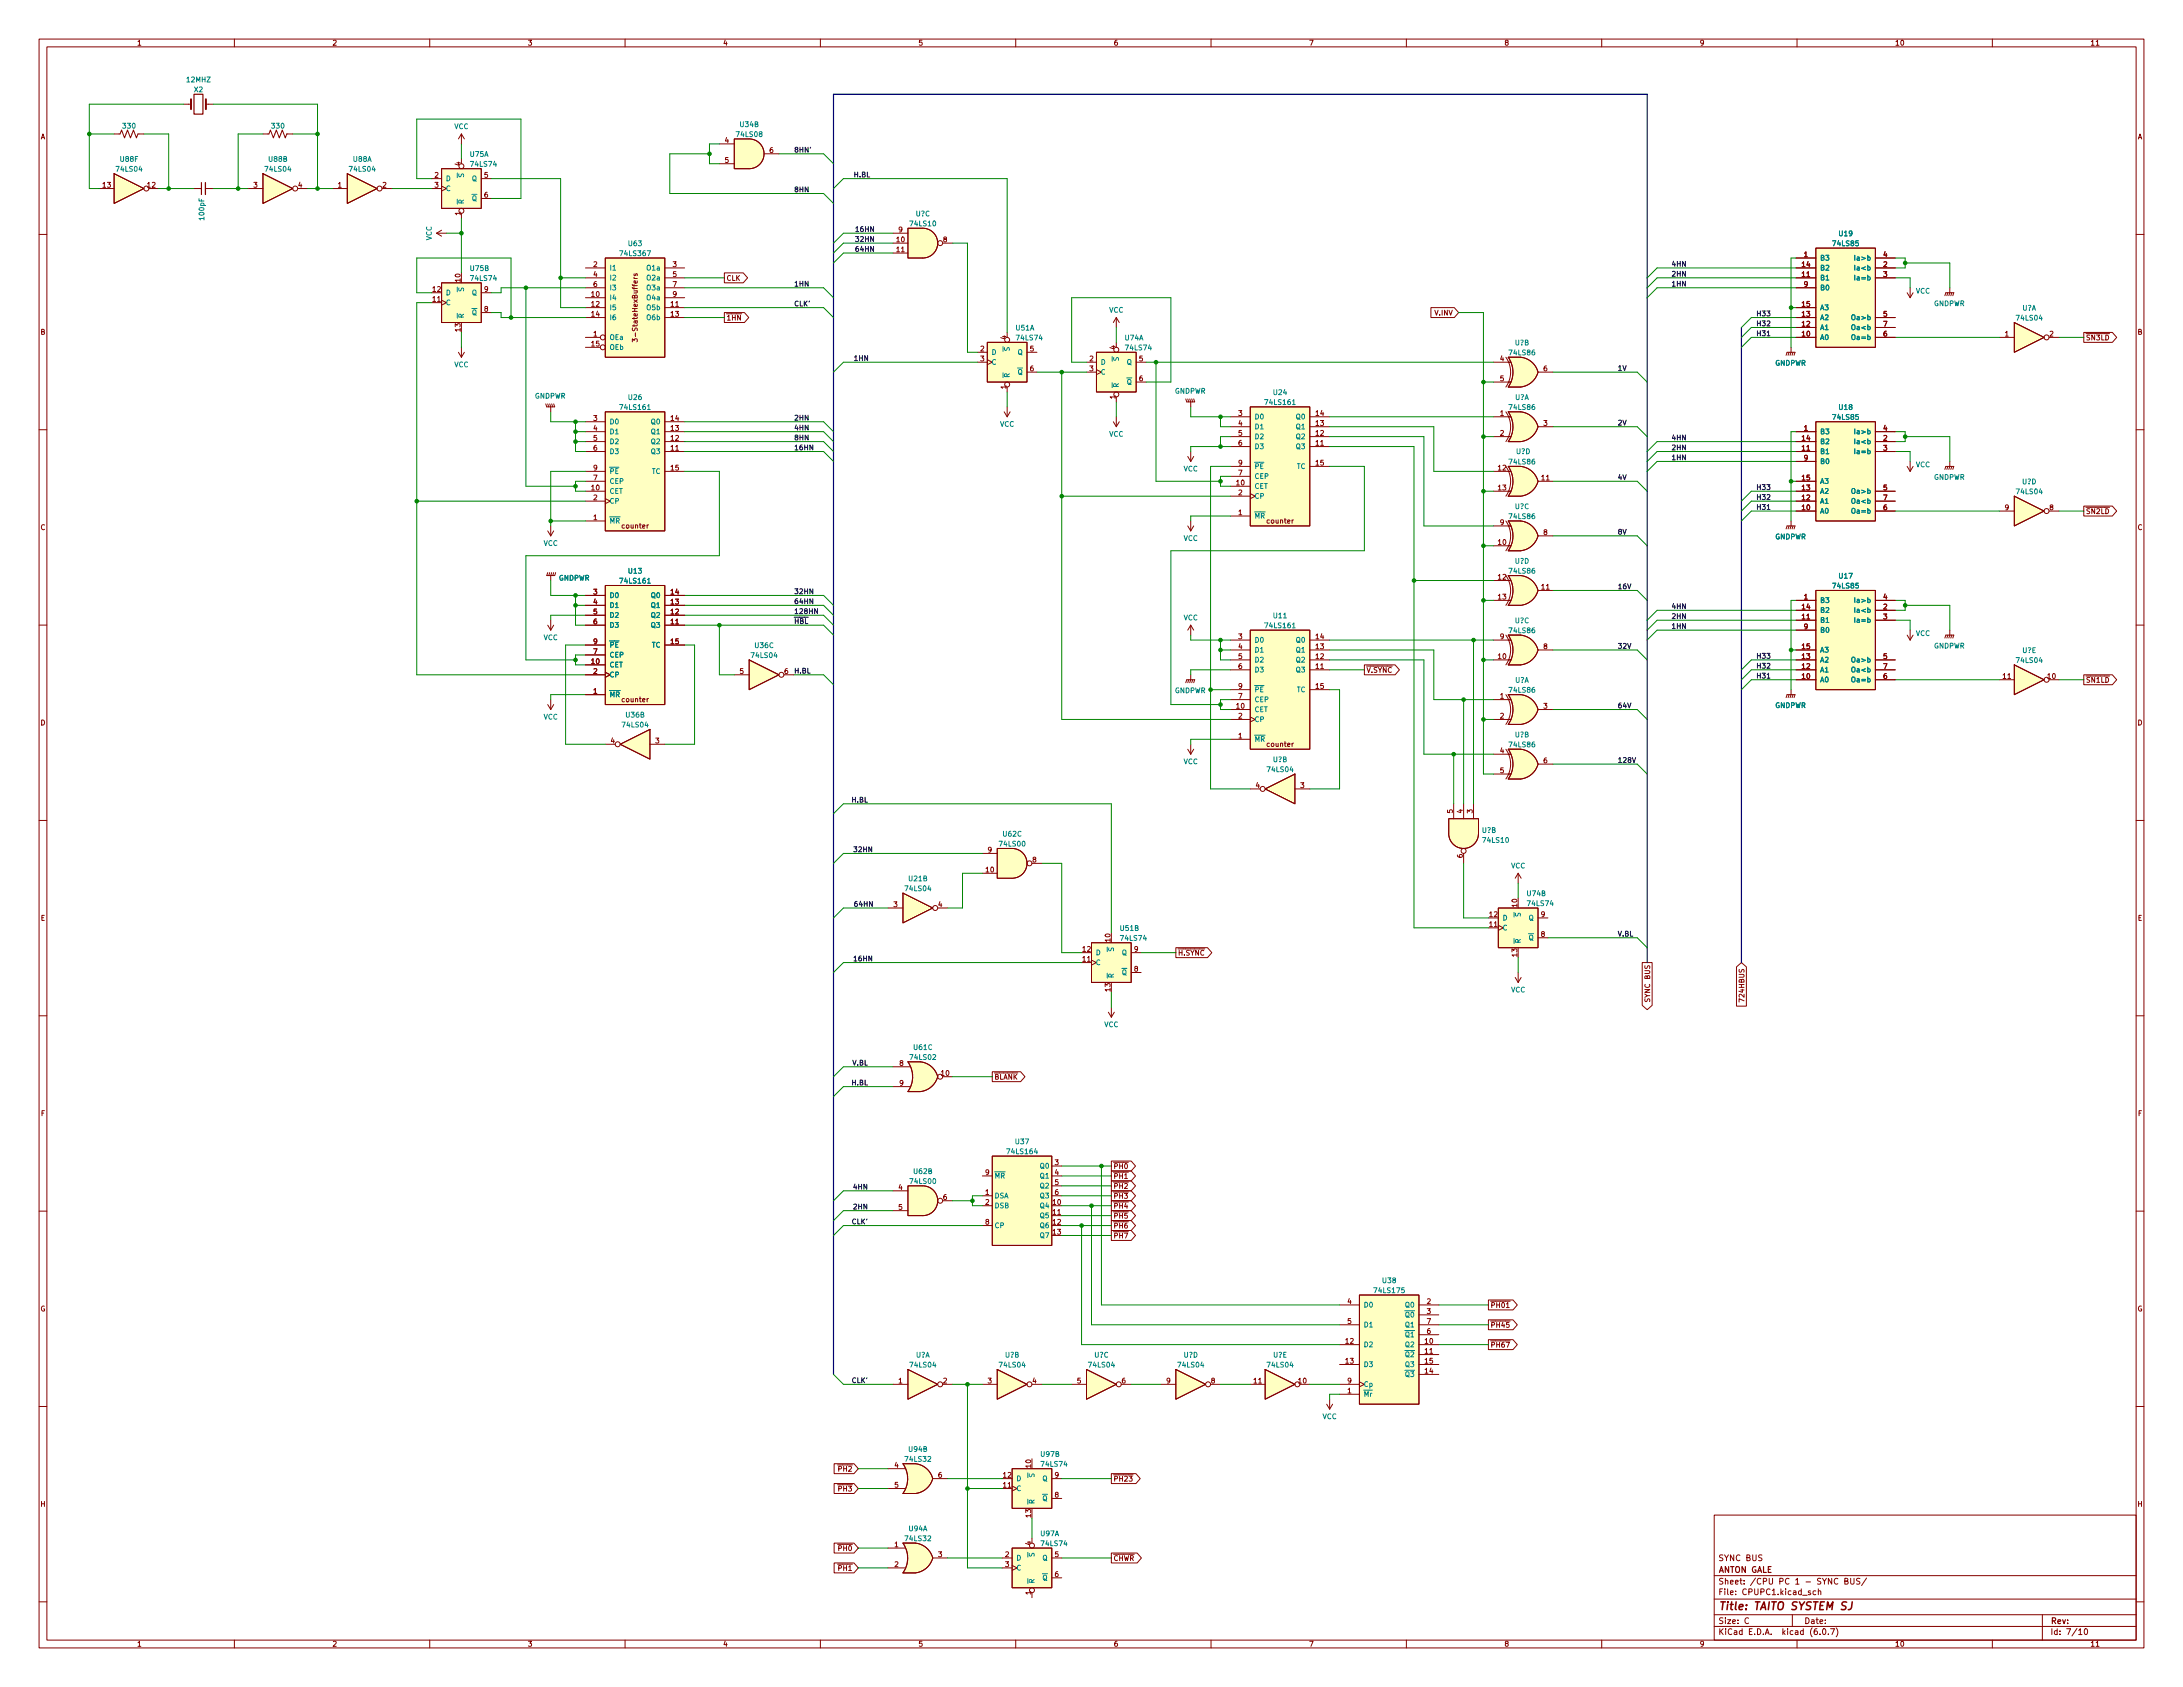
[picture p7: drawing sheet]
<svg xmlns="http://www.w3.org/2000/svg" width="559mm" height="432mm" viewBox="0 0 559 432" stroke-linecap="round" stroke-linejoin="round" font-family="sans-serif">
<defs><g id="words">
<text font-size="2.8" fill="#840000" x="439.8" y="412.1">Title: TAITO SYSTEM SJ</text>
<g font-size="2.1" fill="#840000">
<text x="439.8" y="399.5">SYNC BUS</text>
<text x="439.8" y="405.6">Sheet: /CPU PC 1 - SYNC BUS/</text>
<text x="439.8" y="402.6">ANTON GALE</text>
<text x="439.8" y="408.3">File: CPUPC1.kicad_sch</text>
<text x="439.8" y="418.4">KiCad E.D.A. kicad (6.0.7)</text>
<text x="439.8" y="415.6">Size: C</text>
<text x="461.8" y="415.6">Date:</text>
<text x="524.8" y="415.6">Rev:</text>
<text x="524.8" y="418.4">Id: 7/10</text>
</g>
<g font-size="1.8" fill="#840000">
<text x="35" y="11.7">1</text>
<text x="85" y="11.7">2</text>
<text x="135" y="11.7">3</text>
<text x="185" y="11.7">4</text>
<text x="235" y="11.7">5</text>
<text x="285" y="11.7">6</text>
<text x="335" y="11.7">7</text>
<text x="385" y="11.7">8</text>
<text x="435" y="11.7">9</text>
<text x="485" y="11.7">10</text>
<text x="535" y="11.7">11</text>
<text x="10.3" y="35.6">A</text>
<text x="547.1" y="35.6">A</text>
<text x="185.6" y="36.6">4</text>
<text x="185.6" y="41.7">5</text>
<text x="197" y="39.1">6</text>
<text x="111.3" y="45.5">2</text>
<text x="117.9" y="42.4" transform="rotate(-90 117.9 42.4)">4</text>
<text x="124" y="45.5">5</text>
<text x="26.3" y="48">13</text>
<text x="37.8" y="48">12</text>
<text x="64.9" y="48">3</text>
<text x="76.3" y="48">4</text>
<text x="86.5" y="48">1</text>
<text x="97.9" y="48">2</text>
<text x="111.3" y="48">3</text>
<text x="124" y="50.5">6</text>
<text x="117.9" y="55.1" transform="rotate(-90 117.9 55.1)">1</text>
<text x="230" y="59.4">9</text>
<text x="229.5" y="62">10</text>
<text x="229.5" y="64.5">11</text>
<text x="241.4" y="62">8</text>
<text x="461.8" y="65.8">1</text>
<text x="482.1" y="65.8">4</text>
<text x="151.9" y="68.3">2</text>
<text x="151.9" y="70.9">4</text>
<text x="172.2" y="68.3">3</text>
<text x="172.2" y="70.9">5</text>
<text x="185.9" y="71.8">CLK</text>
<text x="461.3" y="70.9">11</text>
<text x="461.3" y="68.3">14</text>
<text x="482.1" y="68.3">2</text>
<text x="482.1" y="70.9">3</text>
<text x="110.8" y="77.2">11</text>
<text x="110.8" y="74.7">12</text>
<text x="117.9" y="72.1" transform="rotate(-90 117.9 72.1)">10</text>
<text x="124" y="74.7">9</text>
<text x="151.4" y="75.9">10</text>
<text x="151.9" y="73.4">6</text>
<text x="172.2" y="73.4">7</text>
<text x="172.2" y="75.9">9</text>
<text x="461.8" y="73.4">9</text>
<text x="124" y="79.8">8</text>
<text x="151.4" y="78.5">12</text>
<text x="151.4" y="81">14</text>
<text x="171.7" y="78.5">11</text>
<text x="171.7" y="81">13</text>
<text x="185.9" y="82">~{1HN}</text>
<text x="367.3" y="80.7">V.INV</text>
<text x="461.3" y="83.6">12</text>
<text x="461.3" y="81">13</text>
<text x="461.3" y="78.5">15</text>
<text x="482.1" y="81">5</text>
<text x="482.1" y="83.6">7</text>
<text x="10.3" y="85.6">B</text>
<text x="117.9" y="84.8" transform="rotate(-90 117.9 84.8)">13</text>
<text x="151.4" y="88.6">15</text>
<text x="151.9" y="86.1">1</text>
<text x="163.2" y="86.4" transform="rotate(-90 163.2 86.4)">3-StateHexBuffers</text>
<text x="251" y="89.9">2</text>
<text x="257.6" y="86.9" transform="rotate(-90 257.6 86.9)">4</text>
<text x="263.7" y="89.9">5</text>
<text x="285.5" y="89.4" transform="rotate(-90 285.5 89.4)">4</text>
<text x="461.3" y="86.1">10</text>
<text x="482.1" y="86.1">6</text>
<text x="513.2" y="86.1">1</text>
<text x="524.7" y="86.1">2</text>
<text x="533.9" y="87.1">~{SN3LD}</text>
<text x="547.1" y="85.6">B</text>
<text x="251" y="92.5">3</text>
<text x="263.7" y="95">6</text>
<text x="278.9" y="92.5">2</text>
<text x="278.9" y="95">3</text>
<text x="291.6" y="92.5">5</text>
<text x="384" y="92.5">4</text>
<text x="395.1" y="95">6</text>
<text x="257.6" y="99.6" transform="rotate(-90 257.6 99.6)">1</text>
<text x="291.6" y="97.5">6</text>
<text x="384" y="97.5">5</text>
<text x="151.9" y="107.7">3</text>
<text x="171.7" y="107.7">14</text>
<text x="285.5" y="102.1" transform="rotate(-90 285.5 102.1)">1</text>
<text x="317" y="106.4">3</text>
<text x="336.8" y="106.4">14</text>
<text x="384" y="106.4">1</text>
<text x="151.9" y="110.2">4</text>
<text x="151.9" y="112.8">5</text>
<text x="171.7" y="112.8">12</text>
<text x="171.7" y="110.2">13</text>
<text x="317" y="109">4</text>
<text x="317" y="111.5">5</text>
<text x="336.8" y="111.5">12</text>
<text x="336.8" y="109">13</text>
<text x="384" y="111.5">2</text>
<text x="395.1" y="109">3</text>
<text x="461.3" y="112.8">14</text>
<text x="461.8" y="110.2">1</text>
<text x="482.1" y="112.8">2</text>
<text x="482.1" y="110.2">4</text>
<text x="151.9" y="115.3">6</text>
<text x="171.7" y="115.3">11</text>
<text x="317" y="114">6</text>
<text x="317" y="119.1">9</text>
<text x="336.8" y="114">11</text>
<text x="336.8" y="119.1">15</text>
<text x="461.3" y="115.3">11</text>
<text x="461.8" y="117.9">9</text>
<text x="482.1" y="115.3">3</text>
<text x="151.4" y="125.5">10</text>
<text x="151.9" y="122.9">7</text>
<text x="151.9" y="120.4">9</text>
<text x="171.7" y="120.4">15</text>
<text x="316.5" y="124.2">10</text>
<text x="317" y="121.7">7</text>
<text x="383.5" y="120.4">12</text>
<text x="383.5" y="125.5">13</text>
<text x="394.6" y="122.9">11</text>
<text x="461.3" y="125.5">13</text>
<text x="461.3" y="122.9">15</text>
<text x="482.1" y="125.5">5</text>
<text x="151.9" y="128">2</text>
<text x="317" y="131.8">1</text>
<text x="317" y="126.7">2</text>
<text x="461.3" y="130.6">10</text>
<text x="461.3" y="128">12</text>
<text x="482.1" y="130.6">6</text>
<text x="482.1" y="128">7</text>
<text x="513.2" y="130.6">9</text>
<text x="524.7" y="130.6">8</text>
<text x="533.9" y="131.5">~{SN2LD}</text>
<text x="10.3" y="135.7">C</text>
<text x="151.9" y="133.1">1</text>
<text x="159.3" y="135.3">counter</text>
<text x="324.4" y="134">counter</text>
<text x="384" y="134.4">9</text>
<text x="395.1" y="136.9">8</text>
<text x="547.1" y="135.7">C</text>
<text x="383.5" y="139.4">10</text>
<text x="383.5" y="148.3">12</text>
<text x="151.9" y="152.1">3</text>
<text x="151.9" y="154.7">4</text>
<text x="171.7" y="154.7">13</text>
<text x="171.7" y="152.1">14</text>
<text x="383.5" y="153.4">13</text>
<text x="394.6" y="150.9">11</text>
<text x="461.3" y="156">14</text>
<text x="461.8" y="153.4">1</text>
<text x="482.1" y="156">2</text>
<text x="482.1" y="153.4">4</text>
<text x="151.9" y="157.2">5</text>
<text x="151.9" y="159.8">6</text>
<text x="171.7" y="159.8">11</text>
<text x="171.7" y="157.2">12</text>
<text x="461.3" y="158.5">11</text>
<text x="461.8" y="161">9</text>
<text x="482.1" y="158.5">3</text>
<text x="151.9" y="167.4">7</text>
<text x="151.9" y="164.8">9</text>
<text x="171.7" y="164.8">15</text>
<text x="317" y="163.6">3</text>
<text x="317" y="166.1">4</text>
<text x="336.8" y="166.1">13</text>
<text x="336.8" y="163.6">14</text>
<text x="384" y="163.6">9</text>
<text x="395.1" y="166.1">8</text>
<text x="461.3" y="166.1">15</text>
<text x="151.4" y="169.9">10</text>
<text x="151.9" y="172.5">2</text>
<text x="189.4" y="172.5">5</text>
<text x="200.8" y="172.5">6</text>
<text x="317" y="168.7">5</text>
<text x="317" y="171.2">6</text>
<text x="336.8" y="171.2">11</text>
<text x="336.8" y="168.7">12</text>
<text x="349.7" y="172.2">~{V.SYNC}</text>
<text x="383.5" y="168.7">10</text>
<text x="461.3" y="173.7">10</text>
<text x="461.3" y="171.2">12</text>
<text x="461.3" y="168.7">13</text>
<text x="482.1" y="168.7">5</text>
<text x="482.1" y="173.7">6</text>
<text x="482.1" y="171.2">7</text>
<text x="512.7" y="173.7">11</text>
<text x="524.2" y="173.7">10</text>
<text x="151.9" y="177.5">1</text>
<text x="159.3" y="179.7">counter</text>
<text x="317" y="178.8">7</text>
<text x="317" y="176.3">9</text>
<text x="336.8" y="176.3">15</text>
<text x="384" y="178.8">1</text>
<text x="533.9" y="174.7">~{SN1LD}</text>
<text x="10.3" y="185.7">D</text>
<text x="316.5" y="181.4">10</text>
<text x="317" y="183.9">2</text>
<text x="384" y="183.9">2</text>
<text x="395.1" y="181.4">3</text>
<text x="547.1" y="185.7">D</text>
<text x="156.4" y="190.2">4</text>
<text x="167.8" y="190.2">3</text>
<text x="317" y="189">1</text>
<text x="324.4" y="191.1">counter</text>
<text x="384" y="192.8">4</text>
<text x="384" y="197.9">5</text>
<text x="395.1" y="195.3">6</text>
<text x="321.5" y="201.7">4</text>
<text x="332.9" y="201.7">3</text>
<text x="371.9" y="208.1" transform="rotate(-90 371.9 208.1)">5</text>
<text x="374.4" y="208.1" transform="rotate(-90 374.4 208.1)">4</text>
<text x="376.9" y="208.1" transform="rotate(-90 376.9 208.1)">3</text>
<text x="252.9" y="218.2">9</text>
<text x="264.3" y="220.7">8</text>
<text x="374.4" y="219.6" transform="rotate(-90 374.4 219.6)">6</text>
<text x="252.4" y="223.3">10</text>
<text x="228.7" y="232.2">3</text>
<text x="240.2" y="232.2">4</text>
<text x="388.4" y="232.1" transform="rotate(-90 388.4 232.1)">10</text>
<text x="10.4" y="235.7">E</text>
<text x="381.3" y="237.2">11</text>
<text x="381.3" y="234.7">12</text>
<text x="394.5" y="239.8">8</text>
<text x="394.5" y="234.7">9</text>
<text x="547.2" y="235.7">E</text>
<text x="277.1" y="243.6">12</text>
<text x="284.2" y="241" transform="rotate(-90 284.2 241)">10</text>
<text x="290.3" y="243.6">9</text>
<text x="301.5" y="244.6">~{H.SYNC}</text>
<text x="388.4" y="244.8" transform="rotate(-90 388.4 244.8)">13</text>
<text x="277.1" y="246.1">11</text>
<text x="290.3" y="248.7">8</text>
<text x="284.2" y="253.7" transform="rotate(-90 284.2 253.7)">13</text>
<text x="422.4" y="256" transform="rotate(-90 422.4 256)">SYNC BUS</text>
<text x="446.5" y="255.8" transform="rotate(-90 446.5 255.8)">724HBUS</text>
<text x="230.3" y="272.8">8</text>
<text x="241" y="275.3">10</text>
<text x="230.3" y="277.9">9</text>
<text x="254.5" y="276.3">~{BLANK}</text>
<text x="10.4" y="285.6">F</text>
<text x="547.2" y="285.6">F</text>
<text x="270" y="298.2">3</text>
<text x="285" y="299.2">~{PH0}</text>
<text x="230" y="304.5">4</text>
<text x="252.2" y="305.8">1</text>
<text x="252.2" y="300.7">9</text>
<text x="270" y="300.7">4</text>
<text x="270" y="303.3">5</text>
<text x="270" y="305.8">6</text>
<text x="285" y="301.7">~{PH1}</text>
<text x="285" y="304.3">~{PH2}</text>
<text x="230" y="309.6">5</text>
<text x="241.4" y="307.1">6</text>
<text x="252.2" y="308.4">2</text>
<text x="269.5" y="308.4">10</text>
<text x="269.5" y="310.9">11</text>
<text x="285" y="309.3">~{PH4}</text>
<text x="285" y="306.8">~{PH3}</text>
<text x="285" y="311.9">~{PH5}</text>
<text x="252.2" y="313.4">8</text>
<text x="269.5" y="313.4">12</text>
<text x="269.5" y="316">13</text>
<text x="285" y="314.4">~{PH6}</text>
<text x="285" y="317">~{PH7}</text>
<text x="10.3" y="335.7">G</text>
<text x="344.9" y="333.8">4</text>
<text x="365.3" y="333.8">2</text>
<text x="381.5" y="334.7">~{PH01}</text>
<text x="547.1" y="335.7">G</text>
<text x="344.9" y="338.8">5</text>
<text x="365.3" y="336.3">3</text>
<text x="365.3" y="341.4">6</text>
<text x="365.3" y="338.8">7</text>
<text x="381.5" y="339.8">~{PH45}</text>
<text x="344.5" y="343.9">12</text>
<text x="364.8" y="343.9">10</text>
<text x="364.8" y="346.5">11</text>
<text x="381.5" y="344.9">~{PH67}</text>
<text x="344.5" y="349">13</text>
<text x="364.8" y="351.5">14</text>
<text x="364.8" y="349">15</text>
<text x="230" y="354.1">1</text>
<text x="241.4" y="354.1">2</text>
<text x="252.9" y="354.1">3</text>
<text x="264.3" y="354.1">4</text>
<text x="275.7" y="354.1">5</text>
<text x="287.2" y="354.1">6</text>
<text x="298.6" y="354.1">9</text>
<text x="310" y="354.1">8</text>
<text x="321" y="354.1">11</text>
<text x="332.4" y="354.1">10</text>
<text x="344.9" y="356.6">1</text>
<text x="344.9" y="354.1">9</text>
<text x="213.5" y="376.6">~{PH2}</text>
<text x="229" y="375.7">4</text>
<text x="263.9" y="375.6" transform="rotate(-90 263.9 375.6)">10</text>
<text x="213.5" y="381.7">~{PH3}</text>
<text x="229" y="380.7">5</text>
<text x="240.2" y="378.2">6</text>
<text x="256.8" y="380.7">11</text>
<text x="256.8" y="378.2">12</text>
<text x="270" y="383.3">8</text>
<text x="270" y="378.2">9</text>
<text x="285" y="379.2">~{PH23}</text>
<text x="10.3" y="385.6">H</text>
<text x="263.9" y="388.3" transform="rotate(-90 263.9 388.3)">13</text>
<text x="547.1" y="385.6">H</text>
<text x="229" y="396">1</text>
<text x="263.9" y="395.5" transform="rotate(-90 263.9 395.5)">4</text>
<text x="213.5" y="397">~{PH0}</text>
<text x="229" y="401.1">2</text>
<text x="240.2" y="398.5">3</text>
<text x="257.3" y="398.5">2</text>
<text x="257.3" y="401.1">3</text>
<text x="270" y="398.5">5</text>
<text x="285" y="399.5">~{CHWR}</text>
<text x="213.5" y="402">~{PH1}</text>
<text x="270" y="403.6">6</text>
<text x="263.9" y="408.2" transform="rotate(-90 263.9 408.2)">1</text>
<text x="35" y="421.5">1</text>
<text x="85" y="421.5">2</text>
<text x="135" y="421.5">3</text>
<text x="185" y="421.5">4</text>
<text x="235" y="421.5">5</text>
<text x="285" y="421.5">6</text>
<text x="335" y="421.5">7</text>
<text x="385" y="421.5">8</text>
<text x="435" y="421.5">9</text>
<text x="485" y="421.5">10</text>
<text x="535" y="421.5">11</text>
</g>
<g font-size="1.8" fill="#008484">
<text x="47.9" y="21">12MHZ</text>
<text x="49.7" y="23.6">X2</text>
<text x="31.5" y="32.9">330</text>
<text x="69.6" y="32.9">330</text>
<text x="116.2" y="33">VCC</text>
<text x="188.7" y="35">74LS08</text>
<text x="189.5" y="32.5">U34B</text>
<text x="30.9" y="41.4">U88F</text>
<text x="68.9" y="41.4">U88B</text>
<text x="90.4" y="41.4">U88A</text>
<text x="120.4" y="40.1">U75A</text>
<text x="29.9" y="43.9">74LS04</text>
<text x="68" y="43.9">74LS04</text>
<text x="89.6" y="43.9">74LS04</text>
<text x="114" y="46.4">D</text>
<text x="120.6" y="42.7">74LS74</text>
<text x="120.8" y="46.4">Q</text>
<text x="114" y="48.9">C</text>
<text x="118.7" y="52.3" transform="rotate(-90 118.7 52.3)">~{R}</text>
<text x="119.4" y="51.4">~{Q}</text>
<text x="52.3" y="56.2" transform="rotate(-90 52.3 56.2)">100pF</text>
<text x="233.1" y="57.9">74LS10</text>
<text x="234.4" y="55.4">U?C</text>
<text x="110.5" y="61.6" transform="rotate(-90 110.5 61.6)">VCC</text>
<text x="159" y="65.5">74LS367</text>
<text x="160.9" y="63">U63</text>
<text x="469.3" y="63">74LS85</text>
<text x="470.8" y="60.4">U19</text>
<text x="120.5" y="69.3">U75B</text>
<text x="120.6" y="71.9">74LS74</text>
<text x="156" y="69.2">I1</text>
<text x="156" y="71.8">I2</text>
<text x="165.8" y="69.2">O1a</text>
<text x="165.8" y="71.8">O2a</text>
<text x="465.8" y="66.7">B3</text>
<text x="465.8" y="71.8">B1</text>
<text x="465.8" y="69.2">B2</text>
<text x="475.5" y="69.2">Ia&lt;b</text>
<text x="475.5" y="71.8">Ia=b</text>
<text x="475.5" y="66.7">Ia&gt;b</text>
<text x="114" y="75.6">D</text>
<text x="120.8" y="75.6">Q</text>
<text x="156" y="76.8">I4</text>
<text x="156" y="74.3">I3</text>
<text x="165.8" y="74.3">O3a</text>
<text x="165.8" y="76.8">O4a</text>
<text x="465.8" y="74.3">B0</text>
<text x="490.4" y="75.1">VCC</text>
<text x="114" y="78.1">C</text>
<text x="118.7" y="81.5" transform="rotate(-90 118.7 81.5)">~{R}</text>
<text x="119.4" y="80.6">~{Q}</text>
<text x="156" y="79.4">I5</text>
<text x="156" y="81.9">I6</text>
<text x="165.7" y="79.4">O5b</text>
<text x="165.7" y="81.9">O6b</text>
<text x="283.9" y="80">VCC</text>
<text x="465.8" y="81.9">A2</text>
<text x="465.8" y="79.4">A3</text>
<text x="474.6" y="81.9">Oa&gt;b</text>
<text x="495" y="78.3">GNDPWR</text>
<text x="516.3" y="82">74LS04</text>
<text x="517.6" y="79.5">U?A</text>
<text x="156" y="87">OEa</text>
<text x="156" y="89.5">OEb</text>
<text x="260.1" y="84.6">U51A</text>
<text x="260.3" y="87.1">74LS74</text>
<text x="288" y="87.1">U74A</text>
<text x="288.3" y="89.6">74LS74</text>
<text x="387.8" y="88.4">U?B</text>
<text x="465.8" y="87">A0</text>
<text x="465.8" y="84.5">A1</text>
<text x="474.6" y="87">Oa=b</text>
<text x="474.6" y="84.5">Oa&lt;b</text>
<text x="116.2" y="94">VCC</text>
<text x="253.7" y="90.8">D</text>
<text x="253.7" y="93.3">C</text>
<text x="259.1" y="95.9">~{Q}</text>
<text x="260.5" y="90.8">Q</text>
<text x="281.7" y="93.3">D</text>
<text x="281.7" y="95.9">C</text>
<text x="288.4" y="93.3">Q</text>
<text x="386.5" y="90.9">74LS86</text>
<text x="454.3" y="93.6">GNDPWR</text>
<text x="258.4" y="96.8" transform="rotate(-90 258.4 96.8)">~{R}</text>
<text x="286.4" y="99.3" transform="rotate(-90 286.4 99.3)">~{R}</text>
<text x="287.1" y="98.4">~{Q}</text>
<text x="300.6" y="100.7">GNDPWR</text>
<text x="326" y="101.1">U24</text>
<text x="136.8" y="102">GNDPWR</text>
<text x="159" y="104.9">74LS161</text>
<text x="160.9" y="102.3">U26</text>
<text x="321.1" y="107.3">D0</text>
<text x="324.1" y="103.6">74LS161</text>
<text x="331.9" y="107.3">Q0</text>
<text x="386.5" y="104.9">74LS86</text>
<text x="387.8" y="102.3">U?A</text>
<text x="469.3" y="107.4">74LS85</text>
<text x="470.8" y="104.9">U18</text>
<text x="156" y="108.6">D0</text>
<text x="156" y="111.1">D1</text>
<text x="156" y="113.7">D2</text>
<text x="166.8" y="113.7">Q2</text>
<text x="166.8" y="111.1">Q1</text>
<text x="166.8" y="108.6">Q0</text>
<text x="255.9" y="109.2">VCC</text>
<text x="283.9" y="111.8">VCC</text>
<text x="321.1" y="109.9">D1</text>
<text x="321.1" y="112.4">D2</text>
<text x="331.9" y="112.4">Q2</text>
<text x="331.9" y="109.9">Q1</text>
<text x="465.8" y="111.1">B3</text>
<text x="465.8" y="113.7">B2</text>
<text x="475.5" y="113.7">Ia&lt;b</text>
<text x="475.5" y="111.1">Ia&gt;b</text>
<text x="156" y="116.2">D3</text>
<text x="166.8" y="116.2">Q3</text>
<text x="321.1" y="114.9">D3</text>
<text x="331.9" y="114.9">Q3</text>
<text x="386.5" y="118.9">74LS86</text>
<text x="388.1" y="116.2">U?D</text>
<text x="465.8" y="116.2">B1</text>
<text x="465.8" y="118.7">B0</text>
<text x="475.5" y="116.2">Ia=b</text>
<text x="490.4" y="119.6">VCC</text>
<text x="156" y="123.8">CEP</text>
<text x="156" y="121.3">~{PE}</text>
<text x="166.8" y="121.3">TC</text>
<text x="302.9" y="120.6">VCC</text>
<text x="321.1" y="125.1">CET</text>
<text x="321.1" y="122.6">CEP</text>
<text x="321.1" y="120">~{PE}</text>
<text x="331.9" y="120">TC</text>
<text x="465.8" y="123.8">A3</text>
<text x="495" y="122.8">GNDPWR</text>
<text x="517.6" y="123.9">U?D</text>
<text x="156" y="126.4">CET</text>
<text x="156" y="128.9">CP</text>
<text x="321.1" y="127.6">CP</text>
<text x="387.8" y="130.3">U?C</text>
<text x="465.8" y="131.4">A0</text>
<text x="465.8" y="128.9">A1</text>
<text x="465.8" y="126.4">A2</text>
<text x="474.6" y="126.4">Oa&gt;b</text>
<text x="474.6" y="131.4">Oa=b</text>
<text x="474.6" y="128.9">Oa&lt;b</text>
<text x="516.3" y="126.5">74LS04</text>
<text x="156" y="134">~{MR}</text>
<text x="321.1" y="132.7">~{MR}</text>
<text x="386.5" y="132.8">74LS86</text>
<text x="139.1" y="139.7">VCC</text>
<text x="302.9" y="138.4">VCC</text>
<text x="454.3" y="138">GNDPWR</text>
<text x="143" y="148.6">GNDPWR</text>
<text x="159" y="149.3">74LS161</text>
<text x="160.9" y="146.8">U13</text>
<text x="386.5" y="146.8">74LS86</text>
<text x="387.8" y="144.3">U?D</text>
<text x="470.8" y="148.1">U17</text>
<text x="156" y="153">D0</text>
<text x="156" y="155.6">D1</text>
<text x="166.8" y="155.6">Q1</text>
<text x="166.8" y="153">Q0</text>
<text x="465.8" y="154.3">B3</text>
<text x="469.3" y="150.6">74LS85</text>
<text x="475.5" y="154.3">Ia&gt;b</text>
<text x="156" y="158.1">D2</text>
<text x="156" y="160.7">D3</text>
<text x="166.8" y="160.7">Q3</text>
<text x="166.8" y="158.1">Q2</text>
<text x="302.9" y="158.8">VCC</text>
<text x="324.1" y="160.8">74LS161</text>
<text x="326" y="158.2">U11</text>
<text x="387.8" y="159.5">U?C</text>
<text x="465.8" y="159.4">B1</text>
<text x="465.8" y="156.8">B2</text>
<text x="465.8" y="161.9">B0</text>
<text x="475.5" y="156.8">Ia&lt;b</text>
<text x="475.5" y="159.4">Ia=b</text>
<text x="139.1" y="163.8">VCC</text>
<text x="156" y="165.7">~{PE}</text>
<text x="166.8" y="165.7">TC</text>
<text x="193.3" y="165.8">U36C</text>
<text x="321.1" y="164.5">D0</text>
<text x="321.1" y="167">D1</text>
<text x="331.9" y="167">Q1</text>
<text x="331.9" y="164.5">Q0</text>
<text x="386.5" y="162">74LS86</text>
<text x="465.8" y="167">A3</text>
<text x="490.4" y="162.8">VCC</text>
<text x="495" y="166">GNDPWR</text>
<text x="517.7" y="167.1">U?E</text>
<text x="156" y="170.8">CET</text>
<text x="156" y="173.4">CP</text>
<text x="156" y="168.3">CEP</text>
<text x="192.5" y="168.4">74LS04</text>
<text x="321.1" y="169.5">D2</text>
<text x="321.1" y="172.1">D3</text>
<text x="331.9" y="172.1">Q3</text>
<text x="331.9" y="169.5">Q2</text>
<text x="465.8" y="172.1">A1</text>
<text x="465.8" y="169.5">A2</text>
<text x="474.6" y="169.5">Oa&gt;b</text>
<text x="474.6" y="172.1">Oa&lt;b</text>
<text x="516.3" y="169.7">74LS04</text>
<text x="156" y="178.4">~{MR}</text>
<text x="300.6" y="177.4">GNDPWR</text>
<text x="321.1" y="179.7">CEP</text>
<text x="321.1" y="177.2">~{PE}</text>
<text x="331.9" y="177.2">TC</text>
<text x="386.5" y="177.3">74LS86</text>
<text x="387.8" y="174.7">U?A</text>
<text x="465.8" y="174.6">A0</text>
<text x="474.6" y="174.6">Oa=b</text>
<text x="139.1" y="184.1">VCC</text>
<text x="160.3" y="183.6">U36B</text>
<text x="321.1" y="182.2">CET</text>
<text x="321.1" y="184.8">CP</text>
<text x="454.3" y="181.2">GNDPWR</text>
<text x="159.5" y="186.2">74LS04</text>
<text x="321.1" y="189.9">~{MR}</text>
<text x="386.5" y="191.2">74LS86</text>
<text x="387.8" y="188.7">U?B</text>
<text x="302.9" y="195.6">VCC</text>
<text x="324.6" y="197.6">74LS04</text>
<text x="325.8" y="195.1">U?B</text>
<text x="256.8" y="214.1">U62C</text>
<text x="379.3" y="213.2">U?B</text>
<text x="379.7" y="215.7">74LS10</text>
<text x="256" y="216.6">74LS00</text>
<text x="232.7" y="225.5">U21B</text>
<text x="386.8" y="222.3">VCC</text>
<text x="231.9" y="228.1">74LS04</text>
<text x="391" y="229.3">U74B</text>
<text x="391.2" y="231.9">74LS74</text>
<text x="286.8" y="238.2">U51B</text>
<text x="384.6" y="238.1">C</text>
<text x="384.6" y="235.6">D</text>
<text x="391.3" y="235.6">Q</text>
<text x="280.4" y="244.5">D</text>
<text x="287" y="240.8">74LS74</text>
<text x="287.2" y="244.5">Q</text>
<text x="389.3" y="241.6" transform="rotate(-90 389.3 241.6)">~{R}</text>
<text x="389.9" y="240.7">~{Q}</text>
<text x="280.4" y="247">C</text>
<text x="285.1" y="250.4" transform="rotate(-90 285.1 250.4)">~{R}</text>
<text x="285.8" y="249.6">~{Q}</text>
<text x="386.8" y="254">VCC</text>
<text x="282.6" y="262.9">VCC</text>
<text x="234" y="268.7">U61C</text>
<text x="233.1" y="271.3">74LS02</text>
<text x="260" y="292.8">U37</text>
<text x="258" y="295.4">74LS164</text>
<text x="266.4" y="299.1">Q0</text>
<text x="233.1" y="303">74LS00</text>
<text x="234" y="300.5">U62B</text>
<text x="254.5" y="301.6">~{MR}</text>
<text x="266.4" y="301.6">Q1</text>
<text x="266.4" y="304.2">Q2</text>
<text x="254.5" y="306.7">DSA</text>
<text x="254.5" y="309.2">DSB</text>
<text x="266.4" y="309.2">Q4</text>
<text x="266.4" y="311.8">Q5</text>
<text x="266.4" y="306.7">Q3</text>
<text x="254.5" y="314.3">CP</text>
<text x="266.4" y="314.3">Q6</text>
<text x="266.4" y="316.9">Q7</text>
<text x="354" y="328.4">U38</text>
<text x="349" y="334.6">D0</text>
<text x="352" y="330.9">74LS175</text>
<text x="359.8" y="334.6">Q0</text>
<text x="349" y="339.7">D1</text>
<text x="358.5" y="337.2">~{Q0}</text>
<text x="359.8" y="339.7">Q1</text>
<text x="234.4" y="347.5">U?A</text>
<text x="257.3" y="347.5">U?B</text>
<text x="280.1" y="347.5">U?C</text>
<text x="303" y="347.5">U?D</text>
<text x="325.9" y="347.5">U?E</text>
<text x="349" y="344.8">D2</text>
<text x="358.5" y="347.3">~{Q2}</text>
<text x="358.5" y="342.3">~{Q1}</text>
<text x="359.8" y="344.8">Q2</text>
<text x="233.1" y="350">74LS04</text>
<text x="256" y="350">74LS04</text>
<text x="278.8" y="350">74LS04</text>
<text x="301.7" y="350">74LS04</text>
<text x="324.6" y="350">74LS04</text>
<text x="349" y="349.9">D3</text>
<text x="358.5" y="352.4">~{Q3}</text>
<text x="359.8" y="349.9">Q3</text>
<text x="349" y="357.5">~{Mr}</text>
<text x="349" y="355">Cp</text>
<text x="338.5" y="363.2">VCC</text>
<text x="232.7" y="371.6">U94B</text>
<text x="231.9" y="374.1">74LS32</text>
<text x="266.5" y="372.9">U97B</text>
<text x="266.7" y="375.4">74LS74</text>
<text x="260.1" y="381.6">C</text>
<text x="260.1" y="379.1">D</text>
<text x="266.8" y="379.1">Q</text>
<text x="264.8" y="385.1" transform="rotate(-90 264.8 385.1)">~{R}</text>
<text x="265.5" y="384.2">~{Q}</text>
<text x="231.9" y="394.4">74LS32</text>
<text x="232.7" y="391.9">U94A</text>
<text x="266.4" y="393.2">U97A</text>
<text x="266.7" y="395.7">74LS74</text>
<text x="260.1" y="399.4">D</text>
<text x="260.1" y="402">C</text>
<text x="266.8" y="399.4">Q</text>
<text x="264.8" y="405.4" transform="rotate(-90 264.8 405.4)">~{R}</text>
<text x="265.5" y="404.5">~{Q}</text>
</g>
<g font-size="1.8">
<text x="203.2" y="39">8HN'</text>
<text x="218.4" y="45.4">H.BL</text>
<text x="203.2" y="49.2">8HN</text>
<text x="219.5" y="59.3">16HN</text>
<text x="219.5" y="61.9">32HN</text>
<text x="219.5" y="64.4">64HN</text>
<text x="428.3" y="68.2">4HN</text>
<text x="428.3" y="70.8">2HN</text>
<text x="203.2" y="73.3">1HN</text>
<text x="428.3" y="73.3">1HN</text>
<text x="203.2" y="78.4">CLK'</text>
<text x="450.1" y="80.9">H33</text>
<text x="450.1" y="83.5">H32</text>
<text x="450.1" y="86">H31</text>
<text x="218.4" y="92.4">1HN</text>
<text x="414" y="94.9">1V</text>
<text x="203.2" y="107.6">2HN</text>
<text x="203.2" y="112.7">8HN</text>
<text x="203.2" y="110.1">4HN</text>
<text x="414" y="108.9">2V</text>
<text x="428.3" y="112.7">4HN</text>
<text x="203.2" y="115.2">16HN</text>
<text x="428.3" y="117.8">1HN</text>
<text x="428.3" y="115.2">2HN</text>
<text x="414" y="122.8">4V</text>
<text x="450.1" y="125.4">H33</text>
<text x="450.1" y="130.5">H31</text>
<text x="450.1" y="127.9">H32</text>
<text x="414" y="136.8">8V</text>
<text x="203.2" y="152">32HN</text>
<text x="203.2" y="154.6">64HN</text>
<text x="414" y="150.8">16V</text>
<text x="428.3" y="155.9">4HN</text>
<text x="203.2" y="159.7">~{HBL}</text>
<text x="203.2" y="157.1">128HN</text>
<text x="428.3" y="158.4">2HN</text>
<text x="428.3" y="160.9">1HN</text>
<text x="414" y="166">32V</text>
<text x="203.2" y="172.4">H.BL</text>
<text x="450.1" y="168.6">H33</text>
<text x="450.1" y="173.6">H31</text>
<text x="450.1" y="171.1">H32</text>
<text x="414" y="181.3">64V</text>
<text x="414" y="195.2">128V</text>
<text x="218.1" y="205.4">H.BL</text>
<text x="219" y="218.1">32HN</text>
<text x="218.4" y="232.1">64HN</text>
<text x="414" y="239.7">V.BL</text>
<text x="219" y="246">16HN</text>
<text x="218.2" y="272.7">V.BL</text>
<text x="218.1" y="277.8">H.BL</text>
<text x="218.7" y="304.5">4HN</text>
<text x="218.7" y="309.5">2HN</text>
<text x="218.2" y="313.3">CLK'</text>
<text x="218.2" y="354">CLK'</text>
</g>
</g></defs>
<g fill="none" stroke="#840000" stroke-width=".26">
<path d="M10 10h538.8v411.8h-538.8zM12 12h534.8v407.8h-534.8zM60 10v2M110 10v2M160 10v2M210 10v2M260 10v2M310 10v2M360 10v2M410 10v2M460 10v2M510 10v2"/>
<path d="M536.6 11.6h.7M29.2 34.3h1.5l.4-1 .8 2 .7-2 .8 2 .8-2 .7 2 .4-1h1.5M47 26.7h1.9M52.7 26.7h1.9M67.3 34.3h1.5l.4-1 .8 2 .7-2 .8 2 .8-2 .7 2 .4-1h1.5M118.1 34.3l.8 1.3M118.1 34.3v2.5M118.1 34.3l-.8 1.3M184.1 36.8h3.9M188 35.6h3.8a3.8 3.8 0 0 1 3.8 3.8 3.8 3.8 0 0 1-3.8 3.8h-3.8zM195.6 39.4h3.8M10 60h2"/>
<path d="M25.4 48.3h3.8M29.2 44.5l7.6 3.8-7.6 3.8zM38.1 48.3h2.5M49.5 48.3h2.1M52.6 48.3h2M63.5 48.3h3.8M67.3 44.5l7.6 3.8-7.6 3.8zM76.2 48.3h2.5M85.1 48.3h3.8M88.9 44.5l7.6 3.8-7.6 3.8zM97.8 48.3h2.5M110.5 48.3h2.5"/>
<path d="M110.5 45.7h2.5M111.8 59.7h2.5M111.8 59.7l1.2 .8M113 43.2h10.2v10.1h-10.2zM113 47.6l1.3 .7-1.3 .6M113 58.9l-1.2 .8M118.1 40.6v1.3M118.1 54.6v1.3M123.2 45.7h2.5M123.2 50.8h2.5M184.1 41.9h3.9M228.6 59.7h3.8"/>
<path d="M232.4 58.4h3.8a3.8 3.8 0 0 1 3.8 3.8 3.8 3.8 0 0 1-3.8 3.8h-3.8zM546.8 60h2M110.5 77.5h2.5M113 72.4h10.2v10.2h-10.2zM113 76.8l1.3 .7-1.3 .6M123.2 74.9h2.5M149.9 71.1h5M149.9 68.6h5M149.9 78.7h5M149.9 73.7h5M149.9 76.2h5M154.9 66h15.3v25.4h-15.3z"/>
<path d="M162.3 70.9l.2 .4M162.3 71.3h.8M162.3 70.1v.3l.2 .2 .3-.5h.3v.5M170.2 71.1h5.1M170.2 68.6h5.1M170.2 78.7h5.1M170.2 73.7h5.1M170.2 76.2h5.1M185.4 69.9h4.9l1.1 1.2-1.1 1.3h-4.9zM228.6 62.2h3.8M228.6 64.8h3.8M241.3 62.2h2.5"/>
<path d="M366.3 78.7h6l1.1 1.3-1.1 1.3h-6zM459.7 66h5.1M459.7 71.1h5.1M459.7 68.6h5.1M459.7 78.7h5.1M459.7 73.7h5.1M464.8 63.5h15.3v25.4h-15.3zM480.1 66h5M480.1 71.1h5M480.1 68.6h5M488.2 74.9l.7 1.3M488.9 73.7v2.5"/>
<path d="M489.7 74.9l-.8 1.3M497.8 75.7l.3-.8h2l-.2 .8M498.6 74.9l-.3 .8M499.1 73.7v1.2l-.2 .8M499.6 74.9l-.2 .8M117.3 90.2l.8 1.2M118.1 88.9v2.5M118.9 90.2l-.8 1.2M123.2 80h2.5M149.9 86.4h3.8M149.9 81.3h5M149.9 88.9h3.8"/>
<path d="M161.9 87.5v-.8l.4 .4 .2-.3h.5v.7M170.2 81.3h5.1M185.4 80h5.2l1.1 1.3-1.1 1.3h-5.2zM250.2 90.2h2.5M250.2 92.7h2.5M252.7 87.6h10.2v10.2h-10.2zM252.7 92.1l1.3 .6-1.3 .6M257.8 85.1v1.3M257.8 99.1v1.2M262.9 90.2h2.5M262.9 95.3h2.5M278.1 92.7h2.6"/>
<path d="M278.1 95.3h2.6M280.7 90.2h10.1v10.1h-10.1zM280.7 94.6l1.2 .7-1.2 .6M285.7 81.3v2.5M285.7 87.6v1.3M285.7 81.3l.8 1.3M285.7 81.3l-.7 1.3M290.8 92.7h2.6M290.8 97.8h2.6M382.3 92.7h4.4M382.3 97.8h4.4M385.5 91.4a6.6 6.6 0 0 1 0 7.7"/>
<path d="M389.3 91.4h-3.2a6.6 6.6 0 0 1 0 7.7h3.2M389.3 91.4a5.1 5.1 0 0 1 4.4 3.8M393.7 95.3a5.2 5.2 0 0 1-4.4 3.8M393.7 95.3h3.8M457.2 90.9l.3-.7h2l-.3 .7M458 90.2l-.3 .7M458.5 88.9v1.3l-.3 .7M459 90.2l-.3 .7M459.7 86.4h5.1M459.7 83.8h5.1M459.7 81.3h5.1M480.1 86.4h5"/>
<path d="M480.1 83.8h5M480.1 81.3h5M511.8 86.4h3.8M515.6 82.6l7.6 3.8-7.6 3.8zM524.5 86.4h2.5M533.4 85.1h7.3l1.1 1.3-1.1 1.2h-7.3zM10 110h2M139.7 103.4l.3 .7h2l-.3-.7M140.2 103.4l.3 .7M140.7 103.4l.3 .7v1.3M141.2 103.4l.3 .7M149.9 110.5h5"/>
<path d="M149.9 115.6h5M149.9 113h5M149.9 108h5M154.9 105.4h15.3v30.5h-15.3zM170.2 110.5h5.1M170.2 115.6h5.1M170.2 113h5.1M170.2 108h5.1M257 105.4l.8 1.3M257.8 104.1v2.6M258.6 105.4l-.8 1.3M285 108l.7 1.2"/>
<path d="M285.7 101.6v1.3M285.7 106.7v2.5M286.5 108l-.8 1.2M303.5 102.1l.3 .8h2l-.2-.8M304 102.1l.3 .8M304 116.8l.8 1.3M304.5 102.1l.3 .8v1.2M304.8 115.6v2.5M305.1 102.1l.2 .8M305.6 116.8l-.8 1.3M315 111.8h5M315 106.7h5"/>
<path d="M315 109.2h5M315 114.3h5M315 119.4h5M320 104.1h15.3v30.5h-15.3zM335.3 111.8h5.1M335.3 106.7h5.1M335.3 109.2h5.1M335.3 114.3h5.1M335.3 119.4h5.1M382.3 111.8h4.4M382.3 106.7h4.4M385.5 105.4a6.6 6.6 0 0 1 0 7.6"/>
<path d="M385.5 119.4a6.6 6.6 0 0 1 0 7.6M386.1 119.4h3.2M386.1 119.4a6.6 6.6 0 0 1 0 7.6h3.2M389.3 105.4h-3.2a6.6 6.6 0 0 1 0 7.6h3.2M389.3 119.4h-3.2a6.6 6.6 0 0 1 0 7.6h3.2M389.3 105.4a5.1 5.1 0 0 1 4.4 3.8M389.3 119.4a5.1 5.1 0 0 1 4.4 3.8M393.7 109.2a5.2 5.2 0 0 1-4.4 3.8M393.7 109.2h3.8M459.7 110.5h5.1M459.7 115.6h5.1M459.7 113h5.1"/>
<path d="M459.7 118.1h5.1M464.8 108h15.3v25.4h-15.3zM480.1 110.5h5M480.1 115.6h5M480.1 113h5M488.2 119.4l.7 1.3M488.9 118.1v2.6M489.7 119.4l-.8 1.3M498.6 119.4l-.3 .7M499.1 118.1v1.3l-.2 .7M499.6 119.4l-.2 .7M546.8 110h2"/>
<path d="M140.2 135.9l.8 1.3M141 134.6v2.6M141.7 135.9l-.7 1.3M149.9 128.3h5M149.9 125.7h5M149.9 123.2h5M149.9 133.4h5M149.9 120.7h5M154.9 127.6l1.3 .7-1.3 .6M166 134.3l-.4 .3M170.2 120.7h5.1M304 134.6l.8 1.3"/>
<path d="M304.8 133.4v2.5M305.6 134.6l-.8 1.3M315 132.1h5M315 124.5h5M315 127h5M315 121.9h5M320 126.4l1.3 .6-1.3 .6M331.1 133.1l-.4 .2M382.3 125.7h4.4M382.3 120.7h4.4M382.3 139.7h4.4M382.3 134.6h4.4"/>
<path d="M385.5 133.4a6.6 6.6 0 0 1 0 7.6M389.3 133.4h-3.2a6.6 6.6 0 0 1 0 7.6h3.2M389.3 133.4a5.1 5.1 0 0 1 4.4 3.8M393.7 137.2a5.2 5.2 0 0 1-4.4 3.8M393.7 123.2a5.2 5.2 0 0 1-4.4 3.8M393.7 123.2h3.8M393.7 137.2h3.8M457.2 135.4l.3-.8h2l-.3 .8M458 134.6l-.3 .8M458.5 133.4v1.2l-.3 .8M459 134.6l-.3 .8M459.7 130.8h5.1"/>
<path d="M459.7 128.3h5.1M459.7 125.7h5.1M459.7 123.2h5.1M480.1 130.8h5M480.1 128.3h5M480.1 125.7h5M497.8 120.1l.3-.7h2l-.2 .7M511.8 130.8h3.8M515.6 127l7.6 3.8-7.6 3.8zM524.5 130.8h2.5M533.4 129.5h7.3l1.1 1.3-1.1 1.3h-7.3zM10 160h2"/>
<path d="M140.2 146.6l-.2 .7h2l.2-.7M140.7 146.6l-.2 .7M141 158.8v2.5M141.2 146.6l-.2 .7v1.3M141.7 146.6l-.2 .7M149.9 157.5h5M149.9 154.9h5M149.9 152.4h5M154.9 149.9h15.3v30.4h-15.3zM170.2 157.5h5.1M170.2 154.9h5.1M170.2 152.4h5.1"/>
<path d="M382.3 153.7h4.4M382.3 148.6h4.4M385.5 147.3a6.6 6.6 0 0 1 0 7.6M389.3 147.3h-3.2a6.6 6.6 0 0 1 0 7.6h3.2M389.3 147.3a5.1 5.1 0 0 1 4.4 3.8M393.7 151.1a5.2 5.2 0 0 1-4.4 3.8M393.7 151.1h3.8M459.7 153.7h5.1M459.7 158.8h5.1M459.7 156.2h5.1M464.8 151.1h15.3v25.4h-15.3zM480.1 153.7h5"/>
<path d="M480.1 158.8h5M480.1 156.2h5M546.8 160h2M140.2 160l.8 1.3M141 179.1v2.5M141.7 160l-.7 1.3M149.9 172.7h5M149.9 177.8h5M149.9 170.2h5M149.9 160h5M149.9 165.1h5M149.9 167.6h5"/>
<path d="M154.9 172.1l1.3 .6-1.3 .7M166 178.8l-.4 .2M170.2 160h5.1M170.2 165.1h5.1M188 172.7h3.8M191.8 168.9l7.6 3.8-7.6 3.8zM200.7 172.7h2.5M303.5 174.8l.3-.8h2l-.2 .8M304.3 174l-.3 .8M304.8 172.7v1.3l-.3 .8M304.8 160v2.6M304.8 160l-.8 1.3"/>
<path d="M304.8 160l.8 1.3M305.3 174l-.2 .8M315 171.5h5M315 168.9h5M315 166.4h5M315 179.1h5M315 163.8h5M315 176.5h5M320 161.3h15.3v30.5h-15.3zM335.3 171.5h5.1M335.3 168.9h5.1M335.3 166.4h5.1"/>
<path d="M335.3 163.8h5.1M335.3 176.5h5.1M349.2 170.2h7.9l1.1 1.3-1.1 1.2h-7.9zM382.3 168.9h4.4M382.3 179.1h4.4M382.3 163.8h4.4M385.5 177.8a6.6 6.6 0 0 1 0 7.6M385.5 162.6a6.6 6.6 0 0 1 0 7.6M389.3 177.8h-3.2a6.6 6.6 0 0 1 0 7.6h3.2M389.3 162.6h-3.2a6.6 6.6 0 0 1 0 7.6h3.2M389.3 177.8a5.1 5.1 0 0 1 4.4 3.8M389.3 162.6a5.1 5.1 0 0 1 4.4 3.8"/>
<path d="M393.7 166.4a5.2 5.2 0 0 1-4.4 3.8M393.7 166.4h3.8M457.2 178.6l.3-.8h2l-.3 .8M458 177.8l-.3 .8M458.5 176.5v1.3l-.3 .8M459 177.8l-.3 .8M459.7 174h5.1M459.7 171.5h5.1M459.7 168.9h5.1M459.7 166.4h5.1M459.7 161.3h5.1M480.1 174h5"/>
<path d="M480.1 171.5h5M480.1 168.9h5M488.2 162.6l.7 1.2M488.9 161.3v2.5M489.7 162.6l-.8 1.2M497.8 163.3l.3-.7h2l-.2 .7M498.6 162.6l-.3 .7M499.1 161.3v1.3l-.2 .7M499.6 162.6l-.2 .7M511.8 174h3.8M515.6 170.2l7.6 3.8-7.6 3.8zM524.5 174h2.5"/>
<path d="M533.4 172.7h7.3l1.1 1.3-1.1 1.3h-7.3zM140.2 180.3l.8 1.3M141.7 180.3l-.7 1.3M154.9 190.5h2.6M158.7 190.5l7.7-3.8v7.6zM166.4 190.5h3.8M304 191.8l.8 1.2M304.8 190.5v2.5M305.6 191.8l-.8 1.2M315 184.2h5M315 181.6h5M315 189.2h5"/>
<path d="M320 183.5l1.3 .7-1.3 .6M331.1 190.2l-.4 .3M382.3 198.1h4.4M382.3 193h4.4M382.3 184.2h4.4M385.5 191.8a6.6 6.6 0 0 1 0 7.6M389.3 191.8h-3.2a6.6 6.6 0 0 1 0 7.6h3.2M389.3 191.8a5.1 5.1 0 0 1 4.4 3.8M393.7 195.6a5.2 5.2 0 0 1-4.4 3.8M393.7 181.6a5.2 5.2 0 0 1-4.4 3.8M393.7 195.6h3.8M393.7 181.6h3.8"/>
<path d="M10 210h2M251.5 218.4h3.8M259.1 217.2h-3.8v7.6h3.8M259.1 217.2a3.8 3.8 0 0 1 3.8 3.8 3.8 3.8 0 0 1-3.8 3.8M320 201.9h2.6M323.8 201.9l7.7-3.8v7.6zM331.5 201.9h3.8M370.8 209.6h7.7v3.8a3.8 3.8 0 0 1-3.9 3.8 3.8 3.8 0 0 1-3.8-3.8zM372.1 205.7v3.9M374.6 205.7v3.9M374.6 218.4v2.6M377.2 205.7v3.9"/>
<path d="M546.8 210h2M227.3 232.4h3.8M231.1 228.6l7.7 3.8-7.7 3.8zM240 232.4h2.6M251.5 223.5h3.8M264.2 221h2.5M381 237.5h2.5M383.5 232.4h10.2v10.2h-10.2zM383.5 236.9l1.3 .6-1.3 .6M388.6 223.5v2.6M388.6 223.5l.8 1.3M388.6 223.5l-.7 1.3"/>
<path d="M393.7 235h2.5M10 260h2M276.9 246.4h2.5M279.4 241.3h10.2v10.2h-10.2zM279.4 245.7l1.3 .7-1.3 .6M283.7 259.1l.8 1.3M284.5 257.8v2.6M285.2 259.1l-.7 1.3M289.6 248.9h2.5M289.6 243.8h2.5M301 242.6h8.1l1.1 1.2-1.1 1.3h-8.1zM387.9 250.2l.7 1.3"/>
<path d="M388.6 248.9v2.6M389.4 250.2l-.8 1.3M393.7 240h2.5M420.4 246.4h2.5v10.9l-1.3 1.1-1.2-1.1zM444.5 247.5l1.3-1.1 1.2 1.1v10h-2.5zM446.4 256.2l-1.2-.6v.9M546.8 260h2M228.6 273.1h4.3M228.6 278.1h4.3M232.4 271.8h3.2h-3.2a6.6 6.6 0 0 1 0 7.6h3.2h-3.2a6.7 6.7 0 0 0 0-7.6zM235.6 271.8a5.1 5.1 0 0 1 4.4 3.8 5.2 5.2 0 0 1-4.4 3.8M241.3 275.6h2.5"/>
<path d="M254 274.3h7.3l1.1 1.3-1.1 1.3h-7.3zM254 295.9h15.2v22.9h-15.2zM269.2 298.5h2.6M284.5 297.2h5.1l1.1 1.3-1.1 1.2h-5.1zM284.5 299.7h5.1l1.1 1.3-1.1 1.3h-5.1zM10 310h2M228.6 304.8h3.8M228.6 309.9h3.8M232.4 303.5h3.8a3.8 3.8 0 0 1 3.8 3.8 3.8 3.8 0 0 1-3.8 3.9h-3.8zM241.3 307.3h2.5M251.5 306.1h2.5M251.5 308.6h2.5"/>
<path d="M251.5 301h2.5M251.5 313.7h2.5M269.2 306.1h2.6M269.2 311.2h2.6M269.2 301h2.6M269.2 303.5h2.6M284.5 312.4h5.1l1.1 1.3-1.1 1.3h-5.1zM284.5 315h5.1l1.1 1.2-1.1 1.3h-5.1zM284.5 307.3h5.1l1.1 1.3-1.1 1.3h-5.1zM284.5 302.3h5.1l1.1 1.2-1.1 1.3h-5.1zM284.5 304.8h5.1l1.1 1.3-1.1 1.2h-5.1zM284.5 309.9h5.1l1.1 1.3-1.1 1.2h-5.1z"/>
<path d="M546.8 310h2M342.9 334h5.1M342.9 339.1h5.1M348 331.5h15.2v27.9h-15.2zM363.2 334h5.1M363.2 336.6h5.1M363.2 339.1h5.1M381 337.8h6.3l1.1 1.3-1.1 1.3h-6.3zM381 332.7h6.3l1.1 1.3-1.1 1.3h-6.3zM228.6 354.3h3.8M232.4 350.5l7.6 3.8-7.6 3.8zM241.3 354.3h2.5"/>
<path d="M251.5 354.3h3.8M255.3 350.5l7.6 3.8-7.6 3.8zM264.2 354.3h2.5M274.3 354.3h3.8M278.1 350.5l7.6 3.8-7.6 3.8zM287 354.3h2.6M297.2 354.3h3.8M301 350.5l7.6 3.8-7.6 3.8zM309.9 354.3h2.5M320 354.3h3.8M323.8 350.5l7.7 3.8-7.7 3.8zM332.7 354.3h2.6"/>
<path d="M339.6 359.4l.8 1.3M340.4 358.1v2.6M341.1 359.4l-.7 1.3M342.9 356.9h5.1M342.9 344.2h5.1M342.9 349.3h5.1M342.9 354.3h5.1M348 353.7l1.2 .6-1.2 .7M363.2 344.2h5.1M363.2 346.7h5.1M363.2 349.3h5.1M363.2 351.8h5.1"/>
<path d="M363.2 341.6h5.1M381 342.9h6.3l1.1 1.3-1.1 1.2h-6.3zM10 360h2M213.5 379.7h5.1l1.1 1.3-1.1 1.3h-5.1zM213.5 374.6h5.1l1.1 1.3-1.1 1.3h-5.1zM227.3 375.9h4.3M231.1 374.7h3.2h-3.2a6.6 6.6 0 0 1 0 7.6h3.2h-3.2a6.7 6.7 0 0 0 0-7.6zM234.3 374.7a5.1 5.1 0 0 1 4.5 3.8M238.8 378.5a5.2 5.2 0 0 1-4.5 3.8M238.8 378.5h3.8M259.1 375.9h10.1v10.2h-10.1zM269.2 378.5h2.6"/>
<path d="M284.5 377.2h6.3l1.1 1.3-1.1 1.2h-6.3zM546.8 360h2M213.5 395h5.1l1.1 1.2-1.1 1.3h-5.1zM227.3 396.2h4.3M227.3 381h4.3M231.1 395h3.2h-3.2a6.6 6.6 0 0 1 0 7.6h3.2h-3.2a6.7 6.7 0 0 0 0-7.6zM234.3 395a5.1 5.1 0 0 1 4.5 3.8h3.8M238.8 398.8a5.2 5.2 0 0 1-4.5 3.8M256.5 398.8h2.6M256.5 381h2.6M259.1 396.2h10.1v10.2h-10.1zM259.1 380.4l1.2 .6-1.2 .6"/>
<path d="M264.2 393.7v1.3M269.2 398.8h2.6M269.2 383.5h2.6M284.5 397.5h6.6l1.1 1.3-1.1 1.3h-6.6zM438.8 387.8h108v32h-108zM10 410h2M60 419.8v2M110 419.8v2M160 419.8v2M210 419.8v2M213.5 400h5.1l1.1 1.3-1.1 1.3h-5.1zM227.3 401.3h4.3"/>
<path d="M256.5 401.3h2.6M259.1 400.7l1.2 .6-1.2 .7M260 419.8v2M264.2 407.7v1.2M269.2 403.9h2.6M310 419.8v2M360 419.8v2M410 419.8v2M438.8 416.3h108M438.8 413.3h108M438.8 409.3h108M438.8 403.3h108"/>
<path d="M447.6 414.2a.67 .67 0 0 0-.9 .6 .67 .67 0 0 0 .9 .6M458.8 413.3v3M460 419.8v2M463.4 407.3l-.3-.1-.2 .2v.2l.5 .2v.3h-.5M464.8 407.3l-.4-.1-.3 .3 .1 .6h.6M465.4 407.3h.6l.1 .9M465.4 406.7v1.5M465.9 418.2v.2M466.7 416.9h.2a.8 .8 0 0 1 .5 .7 .8 .8 0 0 1-.5 .8 1 1 0 0 1-.2-1.5zM468 418.2v.2M468.6 416.9h1l-.7 1.5M470 416.7a1.72 1.72 0 0 1 0 2.2"/>
<path d="M472.2 404.7l.7-.1v-.5l-.7-.1v1.5h.6l.3-.5-.4-.3M473.7 404v1.2l.3 .3 .6-.3v-1.2M476.1 404h-.6l-.3 .3 .2 .3 .6 .3v.4l-.8 .1M477.8 403.9l-1.3 1.9M510 419.8v2M522.8 413.3v6.5M532.1 417.3l.4-.4v1.5M532.1 418.4h.8M533.7 416.9h.2a.8 .8 0 0 1 .5 .7 .8 .8 0 0 1-.5 .8 1 1 0 0 1-.2-1.5zM546.8 410h2M536.6 421.4h.7"/>
<circle cx="37.5" cy="48.3" r=".63"/>
<circle cx="75.6" cy="48.3" r=".63"/>
<circle cx="97.2" cy="48.3" r=".63"/>
<circle cx="118.1" cy="54" r=".63"/>
<circle cx="118.1" cy="42.5" r=".63"/>
<circle cx="240.7" cy="62.2" r=".63"/>
<circle cx="154.3" cy="86.4" r=".63"/>
<circle cx="154.3" cy="88.9" r=".63"/>
<circle cx="257.8" cy="87" r=".63"/>
<circle cx="257.8" cy="98.4" r=".63"/>
<circle cx="285.7" cy="89.5" r=".63"/>
<circle cx="523.9" cy="86.4" r=".63"/>
<circle cx="285.7" cy="101" r=".63"/>
<circle cx="523.9" cy="130.8" r=".63"/>
<circle cx="200" cy="172.7" r=".63"/>
<circle cx="523.9" cy="174" r=".63"/>
<circle cx="158.1" cy="190.5" r=".63"/>
<circle cx="323.2" cy="201.9" r=".63"/>
<circle cx="374.6" cy="217.8" r=".63"/>
<circle cx="239.4" cy="232.4" r=".63"/>
<circle cx="263.5" cy="221" r=".63"/>
<circle cx="240.7" cy="275.6" r=".63"/>
<circle cx="240.7" cy="307.3" r=".63"/>
<circle cx="240.7" cy="354.3" r=".63"/>
<circle cx="263.5" cy="354.3" r=".63"/>
<circle cx="286.4" cy="354.3" r=".63"/>
<circle cx="309.2" cy="354.3" r=".63"/>
<circle cx="332.1" cy="354.3" r=".63"/>
<circle cx="264.2" cy="395.6" r=".63"/>
<circle cx="264.2" cy="407" r=".63"/>
</g>
<path d="M474.1 410l-.1 1.4a.74 .74 0 0 1-.9 .6" fill="none" stroke="#840000" stroke-width=".4"/>
<g fill="#ffffc2" stroke="#ffffc2" stroke-width=".26">
<path d="M515.6 170.2l7.6 3.8-7.6 3.8z"/>
<path d="M158.7 190.5l7.7-3.8v7.6z"/>
<path d="M67.3 44.5l7.6 3.8-7.6 3.8z"/>
<path d="M464.8 151.1h15.3v25.4h-15.3z"/>
<path d="M252.7 87.6h10.2v10.2h-10.2z"/>
<path d="M113 43.2h10.2v10.1h-10.2z"/>
<path d="M464.8 108h15.3v25.4h-15.3z"/>
<path d="M191.8 35.6a3.8 3.8 0 0 1 3.8 3.8 3.8 3.8 0 0 1-3.8 3.8z"/>
<path d="M188 35.6h3.8v7.6h-3.8z"/>
<path d="M464.8 63.5h15.3v25.4h-15.3z"/>
<path d="M515.6 127l7.6 3.8-7.6 3.8z"/>
<path d="M348 331.5h15.2v27.9h-15.2z"/>
<path d="M88.9 44.5l7.6 3.8-7.6 3.8z"/>
<path d="M154.9 66h15.3v25.4h-15.3z"/>
<path d="M191.8 168.9l7.6 3.8-7.6 3.8z"/>
<path d="M154.9 149.9h15.3v30.4h-15.3z"/>
<path d="M515.6 82.6l7.6 3.8-7.6 3.8z"/>
<path d="M301 350.5l7.6 3.8-7.6 3.8z"/>
<path d="M323.8 350.5l7.7 3.8-7.7 3.8z"/>
<path d="M278.1 350.5l7.6 3.8-7.6 3.8z"/>
<path d="M279.4 241.3h10.2v10.2h-10.2z"/>
<path d="M388.7 107.9l5 1.3a5.2 5.2 0 0 1-4.4 3.8z"/>
<path d="M386.1 113h3.2z"/>
<path d="M386.1 105.4h3.2z"/>
<path d="M386.1 105.4h3.2v7.6h-3.2a6.7 6.7 0 0 0 0-7.6z"/>
<path d="M389.3 105.4a5.1 5.1 0 0 1 4.4 3.8l-5 1.3z"/>
<path d="M113 72.4h10.2v10.2h-10.2z"/>
<path d="M231.1 228.6l7.7 3.8-7.7 3.8z"/>
<path d="M235 274.2l5 1.4a5.2 5.2 0 0 1-4.4 3.8z"/>
<path d="M232.4 279.4h3.2z"/>
<path d="M232.4 271.8h3.2z"/>
<path d="M232.4 271.8h3.2v7.6h-3.2a6.7 6.7 0 0 0 0-7.6z"/>
<path d="M235.6 271.8a5.1 5.1 0 0 1 4.4 3.8l-4.9 1.3z"/>
<path d="M236.2 303.5a3.8 3.8 0 0 1 3.8 3.8 3.8 3.8 0 0 1-3.8 3.9z"/>
<path d="M232.4 303.5h3.8v7.7h-3.8z"/>
<path d="M388.7 93.9l5 1.4a5.2 5.2 0 0 1-4.4 3.8z"/>
<path d="M386.1 99.1h3.2z"/>
<path d="M386.1 91.4h3.2z"/>
<path d="M386.1 91.4h3.2v7.7h-3.2a6.7 6.7 0 0 0 0-7.7z"/>
<path d="M389.3 91.4a5.1 5.1 0 0 1 4.4 3.8l-5 1.4z"/>
<path d="M254 295.9h15.2v22.9h-15.2z"/>
<path d="M370.8 213.4h7.7a3.8 3.8 0 0 1-3.9 3.8 3.8 3.8 0 0 1-3.8-3.8z"/>
<path d="M370.8 209.6h7.7v3.8h-7.7z"/>
<path d="M388.7 194.2l5 1.4a5.2 5.2 0 0 1-4.4 3.8z"/>
<path d="M386.1 199.4h3.2z"/>
<path d="M386.1 191.8h3.2z"/>
<path d="M386.1 191.8h3.2v7.6h-3.2a6.7 6.7 0 0 0 0-7.6z"/>
<path d="M389.3 191.8a5.1 5.1 0 0 1 4.4 3.8l-5 1.3z"/>
<path d="M388.7 180.3l5 1.3a5.2 5.2 0 0 1-4.4 3.8z"/>
<path d="M386.1 185.4h3.2z"/>
<path d="M386.1 177.8h3.2z"/>
<path d="M386.1 177.8h3.2v7.6h-3.2a6.7 6.7 0 0 0 0-7.6z"/>
<path d="M389.3 177.8a5.1 5.1 0 0 1 4.4 3.8l-5 1.3z"/>
<path d="M29.2 44.5l7.6 3.8-7.6 3.8z"/>
<path d="M383.5 232.4h10.2v10.2h-10.2z"/>
<path d="M388.7 165l5 1.4a5.2 5.2 0 0 1-4.4 3.8z"/>
<path d="M386.1 170.2h3.2z"/>
<path d="M386.1 162.6h3.2z"/>
<path d="M386.1 162.6h3.2v7.6h-3.2a6.7 6.7 0 0 0 0-7.6z"/>
<path d="M389.3 162.6a5.1 5.1 0 0 1 4.4 3.8l-5 1.3z"/>
<path d="M388.7 149.8l5 1.3a5.2 5.2 0 0 1-4.4 3.8z"/>
<path d="M386.1 154.9h3.2z"/>
<path d="M386.1 147.3h3.2z"/>
<path d="M386.1 147.3h3.2v7.6h-3.2a6.7 6.7 0 0 0 0-7.6z"/>
<path d="M389.3 147.3a5.1 5.1 0 0 1 4.4 3.8l-5 1.3z"/>
<path d="M233.7 397.4l5.1 1.4a5.2 5.2 0 0 1-4.5 3.8z"/>
<path d="M231.1 402.6h3.2z"/>
<path d="M231.1 395h3.2z"/>
<path d="M231.1 395h3.2v7.6h-3.2a6.7 6.7 0 0 0 0-7.6z"/>
<path d="M234.3 395a5.1 5.1 0 0 1 4.5 3.8l-5 1.3z"/>
<path d="M233.7 377.1l5.1 1.4a5.2 5.2 0 0 1-4.5 3.8z"/>
<path d="M231.1 382.3h3.2z"/>
<path d="M231.1 374.7h3.2z"/>
<path d="M231.1 374.7h3.2v7.6h-3.2a6.7 6.7 0 0 0 0-7.6z"/>
<path d="M234.3 374.7a5.1 5.1 0 0 1 4.5 3.8l-5 1.3z"/>
<path d="M259.1 396.2h10.1v10.2h-10.1z"/>
<path d="M255.3 350.5l7.6 3.8-7.6 3.8z"/>
<path d="M259.1 375.9h10.1v10.2h-10.1z"/>
<path d="M232.4 350.5l7.6 3.8-7.6 3.8z"/>
<path d="M259.1 217.2a3.8 3.8 0 0 1 3.8 3.8 3.8 3.8 0 0 1-3.8 3.8z"/>
<path d="M255.3 217.2h3.8v7.6h-3.8z"/>
<path d="M280.7 90.2h10.1v10.1h-10.1z"/>
<path d="M320 161.3h15.3v30.5h-15.3z"/>
<path d="M154.9 105.4h15.3v30.5h-15.3z"/>
<path d="M320 104.1h15.3v30.5h-15.3z"/>
<path d="M388.7 135.8l5 1.4a5.2 5.2 0 0 1-4.4 3.8z"/>
<path d="M386.1 141h3.2z"/>
<path d="M386.1 133.4h3.2z"/>
<path d="M386.1 133.4h3.2v7.6h-3.2a6.7 6.7 0 0 0 0-7.6z"/>
<path d="M389.3 133.4a5.1 5.1 0 0 1 4.4 3.8l-5 1.3z"/>
<path d="M388.7 121.8l5 1.4a5.2 5.2 0 0 1-4.4 3.8z"/>
<path d="M386.1 127h3.2z"/>
<path d="M386.1 119.4h3.2z"/>
<path d="M386.1 119.4h3.2v7.6h-3.2a6.7 6.7 0 0 0 0-7.6z"/>
<path d="M389.3 119.4a5.1 5.1 0 0 1 4.4 3.8l-5 1.3z"/>
<path d="M323.8 201.9l7.7-3.8v7.6z"/>
<path d="M236.2 58.4a3.8 3.8 0 0 1 3.8 3.8 3.8 3.8 0 0 1-3.8 3.8z"/>
<path d="M232.4 58.4h3.8v7.6h-3.8z"/>
</g>
<g fill="none" stroke="#008484" stroke-width=".26">
<path d="M117.1 44.3v1.2M117.5 44.5v.7a.53 .53 0 0 0 .7-.6h.4v.6M117.1 73.5v1.2M117.5 73.7v.7a.53 .53 0 0 0 .7-.6h.4v.6M474.8 65.3v1.3M474.8 67.9v1.3M474.8 70.4v1.3M256.8 88.7v1.2M257.2 89v.6a.53 .53 0 0 0 .7-.6l.4 .1v.6M284.7 91.3v1.2M285.1 91.5l.1 .7a.53 .53 0 0 0 .6-.6h.5v.6M474.1 80.8l.2-.2 .5 .2 .1 .6-.2 .4-.4 .1-.2-.2z"/>
<path d="M474.1 85.8l.2-.1 .5 .1 .1 .7-.2 .4h-.4l-.2-.1zM474.1 83.3l.2-.2 .5 .2 .1 .7-.2 .3-.4 .1-.2-.2zM165.7 104.8h.8M330.8 103.6h.8M474.8 109.8v1.3M474.8 112.3v1.3M474.8 114.9v1.2M474.1 125.2l.2-.2 .5 .2 .1 .7-.2 .3-.4 .1-.2-.2zM474.1 130.3l.2-.2 .5 .2 .1 .7-.2 .3-.4 .1-.2-.2zM474.1 127.8l.2-.2 .5 .2 .1 .6-.2 .4h-.4l-.2-.1zM165.7 149.3h.8M474.8 153v1.2"/>
<path d="M474.8 155.5v1.3M474.8 158.1v1.2M330.8 160.7h.8M474.1 168.4l.2-.2 .5 .2 .1 .7-.2 .3-.4 .1-.2-.2zM474.1 173.5l.2-.2 .5 .2 .1 .6-.2 .4-.4 .1-.2-.2zM474.1 170.9l.2-.1 .5 .1 .1 .7-.2 .4h-.4l-.2-.2zM387.6 233.5v1.2M388 233.7v.7a.53 .53 0 0 0 .7-.6l.4 .1v.6M283.4 242.4v1.2M283.8 242.6l.1 .7a.53 .53 0 0 0 .7-.6l.4 .1v.6M263.1 377v1.2M263.5 377.3l.1 .6a.53 .53 0 0 0 .7-.6l.4 .1v.6"/>
<path d="M263.1 397.3v1.2M263.5 397.6l.1 .6a.53 .53 0 0 0 .7-.6l.4 .1v.6"/>
</g>
<path d="M49.7 24.1h2.2v5.1h-2.2zM51.6 46.7v3.1" fill="none" stroke="#840000" stroke-width=".3"/>
<path d="M48.9 25.4v2.5M52.7 25.4v2.5" fill="none" stroke="#840000" stroke-width=".51"/>
<path d="M52.6 46.7v3.1" fill="none" stroke="#840000" stroke-width=".33"/>
<path d="M209.3 155.8v1.3l-.8-1.3v1.3" fill="none" stroke="#000" stroke-width=".26"/>
<path d="M445.8 83.8v162.6M421.6 246.4v-222.3h-208.2v327.7" fill="none" stroke="#000084" stroke-width=".3"/>
<g fill="none" stroke="#008400" stroke-width=".26">
<path d="M22.9 34.3h6.3M36.8 34.3h6.4v14M47 26.7h-24.1v21.6h2.5M54.6 26.7h26.7v21.6M67.3 34.3h-6.3v14M74.9 34.3h6.4M118.1 36.8v3.8M181.6 39.4h-10.2v10.1h39.4l2.6 2.6M184.1 36.8h-2.5v5.1h2.5M199.4 39.4h11.4l2.6 2.5M40.6 48.3h8.9M54.6 48.3h8.9"/>
<path d="M78.7 48.3h6.4M100.3 48.3h10.2M110.5 45.7h-3.8v-15.2h26.6v20.3h-7.6M114.3 59.7h3.8M118.1 55.9v14M125.7 45.7h17.8v33h6.4M213.4 48.3l2.5-2.6h41.9v39.4M228.6 59.7h-12.7l-2.5 2.5M110.5 74.9h-3.8v-8.9h24.1v15.3M110.5 77.5h-3.8v95.2h43.2M134.6 73.7v50.8h12.7M143.5 71.1h6.4"/>
<path d="M149.9 73.7h-21.6v1.2h-2.6M175.3 73.7h35.5l2.6 2.5M175.3 71.1h10.1M175.3 78.7h35.5l2.6 2.6M228.6 62.2h-12.7l-2.5 2.6M228.6 64.8h-12.7l-2.5 2.5M243.8 62.2h3.8v28h2.6M458.5 78.7h1.2M459.7 66h-1.2v22.9M459.7 73.7h-35.5l-2.6 2.5M459.7 68.6h-35.5l-2.6 2.5M459.7 71.1h-35.5l-2.6 2.6"/>
<path d="M485.1 66h2.6v2.6h-2.6M485.1 71.1h3.8v2.6M487.7 67.3h11.4v6.4M118.1 85.1v3.8M125.7 80h2.6v1.3h21.6M175.3 81.3h10.1M250.2 92.7h-34.3l-2.5 2.6M265.4 95.3h12.7M271.8 95.3v88.9h43.2M278.1 92.7h-3.8v-16.5h25.4v21.6h-6.3M285.7 83.8v3.8M293.4 92.7h88.9"/>
<path d="M295.9 92.7v30.5h16.5M373.4 80h6.3v118.1h2.6M379.7 97.8h2.6M397.5 95.3h21.6l2.5 2.5M459.7 81.3h-11.4l-2.5 2.5M459.7 83.8h-11.4l-2.5 2.6M459.7 86.4h-11.4l-2.5 2.5M485.1 86.4h26.7M527 86.4h6.4M141 105.4v2.6h8.9M147.3 108v7.6h2.6M147.3 110.5h2.6"/>
<path d="M147.3 113h2.6M175.3 108h35.5l2.6 2.5M175.3 110.5h35.5l2.6 2.5M175.3 113h35.5l2.6 2.6M175.3 115.6h35.5l2.6 2.5M257.8 100.3v3.8M285.7 102.9v3.8M304.8 104.1v2.6h10.2M312.4 106.7v2.5h2.6M315 111.8h-2.6v2.5M315 114.3h-10.2v1.3M315 119.4h-5.1v82.5h10.1"/>
<path d="M340.4 114.3h21.5v123.2h19.1M340.4 111.8h24.1v22.8h17.8M340.4 119.4h8.8v21.6h-49.5v39.3h12.7M340.4 109.2h26.6v11.5h15.3M340.4 106.7h41.9M379.7 111.8h2.6M397.5 109.2h21.6l2.5 2.6M459.7 110.5h-1.2v22.9M459.7 113h-35.5l-2.6 2.6M459.7 115.6h-35.5l-2.6 2.5M459.7 118.1h-35.5l-2.6 2.6M485.1 110.5h2.6v2.5h-2.6"/>
<path d="M485.1 115.6h3.8v2.5M487.7 111.8h11.4v6.3M106.7 128.3h43.2M141 133.4h8.9M149.9 123.2h-2.6v2.5h2.6M149.9 120.7h-8.9v13.9M175.3 120.7h8.8v21.5h-49.5v26.7h12.7M271.8 127h43.2M315 121.9h-2.6v2.6h2.6M315 132.1h-10.2v1.3M379.7 125.7h2.6M379.7 139.7h2.6"/>
<path d="M397.5 123.2h21.6l2.5 2.5M397.5 137.2h21.6l2.5 2.5M458.5 123.2h1.2M459.7 130.8h-11.4l-2.5 2.6M459.7 125.7h-11.4l-2.5 2.6M459.7 128.3h-11.4l-2.5 2.5M485.1 130.8h26.7M527 130.8h6.4M141 148.6v3.8h8.9M147.3 154.9h2.6M147.3 152.4v7.6h2.6M149.9 157.5h-8.9v1.3"/>
<path d="M175.3 154.9h35.5l2.6 2.6M175.3 152.4h35.5l2.6 2.5M175.3 157.5h35.5l2.6 2.5M361.9 148.6h20.4M379.7 153.7h2.6M397.5 151.1h21.6l2.5 2.6M459.7 156.2h-35.5l-2.6 2.6M459.7 158.8h-35.5l-2.6 2.5M459.7 153.7h-1.2v22.8M485.1 153.7h2.6v2.5h-2.6M485.1 158.8h3.8v2.5M487.7 154.9h11.4v6.4"/>
<path d="M149.9 167.6h-2.6v2.6h2.6M149.9 177.8h-8.9v1.3M149.9 165.1h-5.1v25.4h10.1M175.3 165.1h2.5v25.4h-7.6M175.3 160h35.5l2.6 2.6M184.1 160v12.7h3.9M203.2 172.7h7.6l2.6 2.6M304.8 162.6v1.2h10.2M309.9 176.5h5.1M312.4 166.4h2.6M312.4 163.8v5.1h2.6M315 171.5h-10.2v1.2"/>
<path d="M315 179.1h-2.6v2.5h2.6M340.4 171.5h8.8M340.4 163.8h41.9M340.4 168.9h24.1v24.1h17.8M340.4 166.4h26.6v12.7h15.3M340.4 176.5h2.5v25.4h-7.6M374.6 179.1v26.6M377.2 163.8v41.9M379.7 168.9h2.6M397.5 166.4h21.6l2.5 2.5M458.5 166.4h1.2M459.7 174h-11.4l-2.5 2.5"/>
<path d="M459.7 171.5h-11.4l-2.5 2.5M459.7 168.9h-11.4l-2.5 2.6M459.7 161.3h-35.5l-2.6 2.5M485.1 174h26.7M527 174h6.4M315 189.2h-10.2v1.3M372.1 193v12.7M379.7 184.2h2.6M397.5 181.6h21.6l2.5 2.6M397.5 195.6h21.6l2.5 2.5M213.4 208.3l2.5-2.6h68.6v33.1M251.5 218.4h-35.6l-2.5 2.6"/>
<path d="M227.3 232.4h-11.4l-2.5 2.6M251.5 223.5h-5.1v8.9h-3.8M266.7 221h5.1v22.8h5.1M374.6 221v14h6.4M388.6 226.1v3.8M276.9 246.4h-61l-2.5 2.5M284.5 254v3.8M292.1 243.8h8.9M388.6 245.1v3.8M396.2 240h22.9l2.5 2.6M228.6 273.1h-12.7l-2.5 2.5M228.6 278.1h-12.7l-2.5 2.6"/>
<path d="M243.8 275.6h10.2M271.8 298.5h12.7M281.9 298.5v35.5h61M228.6 309.9h-12.7l-2.5 2.5M228.6 304.8h-12.7l-2.5 2.5M243.8 307.3h5.1M251.5 313.7h-35.6l-2.5 2.5M251.5 306.1h-2.6v2.5h2.6M271.8 313.7h12.7M271.8 308.6h12.7M271.8 311.2h12.7M271.8 316.2h12.7"/>
<path d="M271.8 306.1h12.7M271.8 303.5h12.7M271.8 301h12.7M276.9 313.7v30.5h66M279.4 308.6v30.5h63.5M368.3 339.1h12.7M368.3 334h12.7M213.4 351.8l2.5 2.5h12.7M243.8 354.3h7.7M247.6 354.3v47h8.9M266.7 354.3h7.6M289.6 354.3h7.6"/>
<path d="M312.4 354.3h7.6M335.3 354.3h7.6M342.9 356.9h-2.5v1.2M368.3 344.2h12.7M219.7 375.9h7.6M242.6 378.5h13.9M271.8 378.5h12.7M219.7 381h7.6M219.7 396.2h7.6M242.6 398.8h13.9M247.6 381h8.9M264.2 388.6v5.1"/>
<path d="M271.8 398.8h12.7M219.7 401.3h7.6"/>
</g>
<g fill="#008400" stroke="#008400" stroke-width=".26">
<circle cx="458.5" cy="166.4" r=".46"/>
<circle cx="458.5" cy="123.2" r=".46"/>
<circle cx="379.7" cy="111.8" r=".46"/>
<circle cx="379.7" cy="97.8" r=".46"/>
<circle cx="312.4" cy="123.2" r=".46"/>
<circle cx="312.4" cy="114.3" r=".46"/>
<circle cx="295.9" cy="92.7" r=".46"/>
<circle cx="312.4" cy="106.7" r=".46"/>
<circle cx="458.5" cy="78.7" r=".46"/>
<circle cx="487.7" cy="67.3" r=".46"/>
<circle cx="487.7" cy="111.8" r=".46"/>
<circle cx="487.7" cy="154.9" r=".46"/>
<circle cx="379.7" cy="125.7" r=".46"/>
<circle cx="379.7" cy="153.7" r=".46"/>
<circle cx="379.7" cy="139.7" r=".46"/>
<circle cx="271.8" cy="127" r=".46"/>
<circle cx="271.8" cy="95.3" r=".46"/>
<circle cx="312.4" cy="180.3" r=".46"/>
<circle cx="309.9" cy="176.5" r=".46"/>
<circle cx="147.3" cy="108" r=".46"/>
<circle cx="147.3" cy="110.5" r=".46"/>
<circle cx="106.7" cy="128.3" r=".46"/>
<circle cx="147.3" cy="124.5" r=".46"/>
<circle cx="147.3" cy="113" r=".46"/>
<circle cx="181.6" cy="39.4" r=".46"/>
<circle cx="61" cy="48.3" r=".46"/>
<circle cx="43.2" cy="48.3" r=".46"/>
<circle cx="81.3" cy="34.3" r=".46"/>
<circle cx="22.9" cy="34.3" r=".46"/>
<circle cx="81.3" cy="48.3" r=".46"/>
<circle cx="147.3" cy="152.4" r=".46"/>
<circle cx="141" cy="133.4" r=".46"/>
<circle cx="147.3" cy="154.9" r=".46"/>
<circle cx="147.3" cy="168.9" r=".46"/>
<circle cx="184.1" cy="160" r=".46"/>
<circle cx="134.6" cy="73.7" r=".46"/>
<circle cx="130.8" cy="81.3" r=".46"/>
<circle cx="143.5" cy="71.1" r=".46"/>
<circle cx="118.1" cy="59.7" r=".46"/>
<circle cx="276.9" cy="313.7" r=".46"/>
<circle cx="312.4" cy="163.8" r=".46"/>
<circle cx="374.6" cy="179.1" r=".46"/>
<circle cx="379.7" cy="184.2" r=".46"/>
<circle cx="312.4" cy="166.4" r=".46"/>
<circle cx="247.6" cy="381" r=".46"/>
<circle cx="247.6" cy="354.3" r=".46"/>
<circle cx="279.4" cy="308.6" r=".46"/>
<circle cx="377.2" cy="163.8" r=".46"/>
<circle cx="361.9" cy="148.6" r=".46"/>
<circle cx="379.7" cy="168.9" r=".46"/>
<circle cx="372.1" cy="193" r=".46"/>
<circle cx="281.9" cy="298.5" r=".46"/>
<circle cx="248.9" cy="307.3" r=".46"/>
</g>
<use href="#words"/>
</svg>
